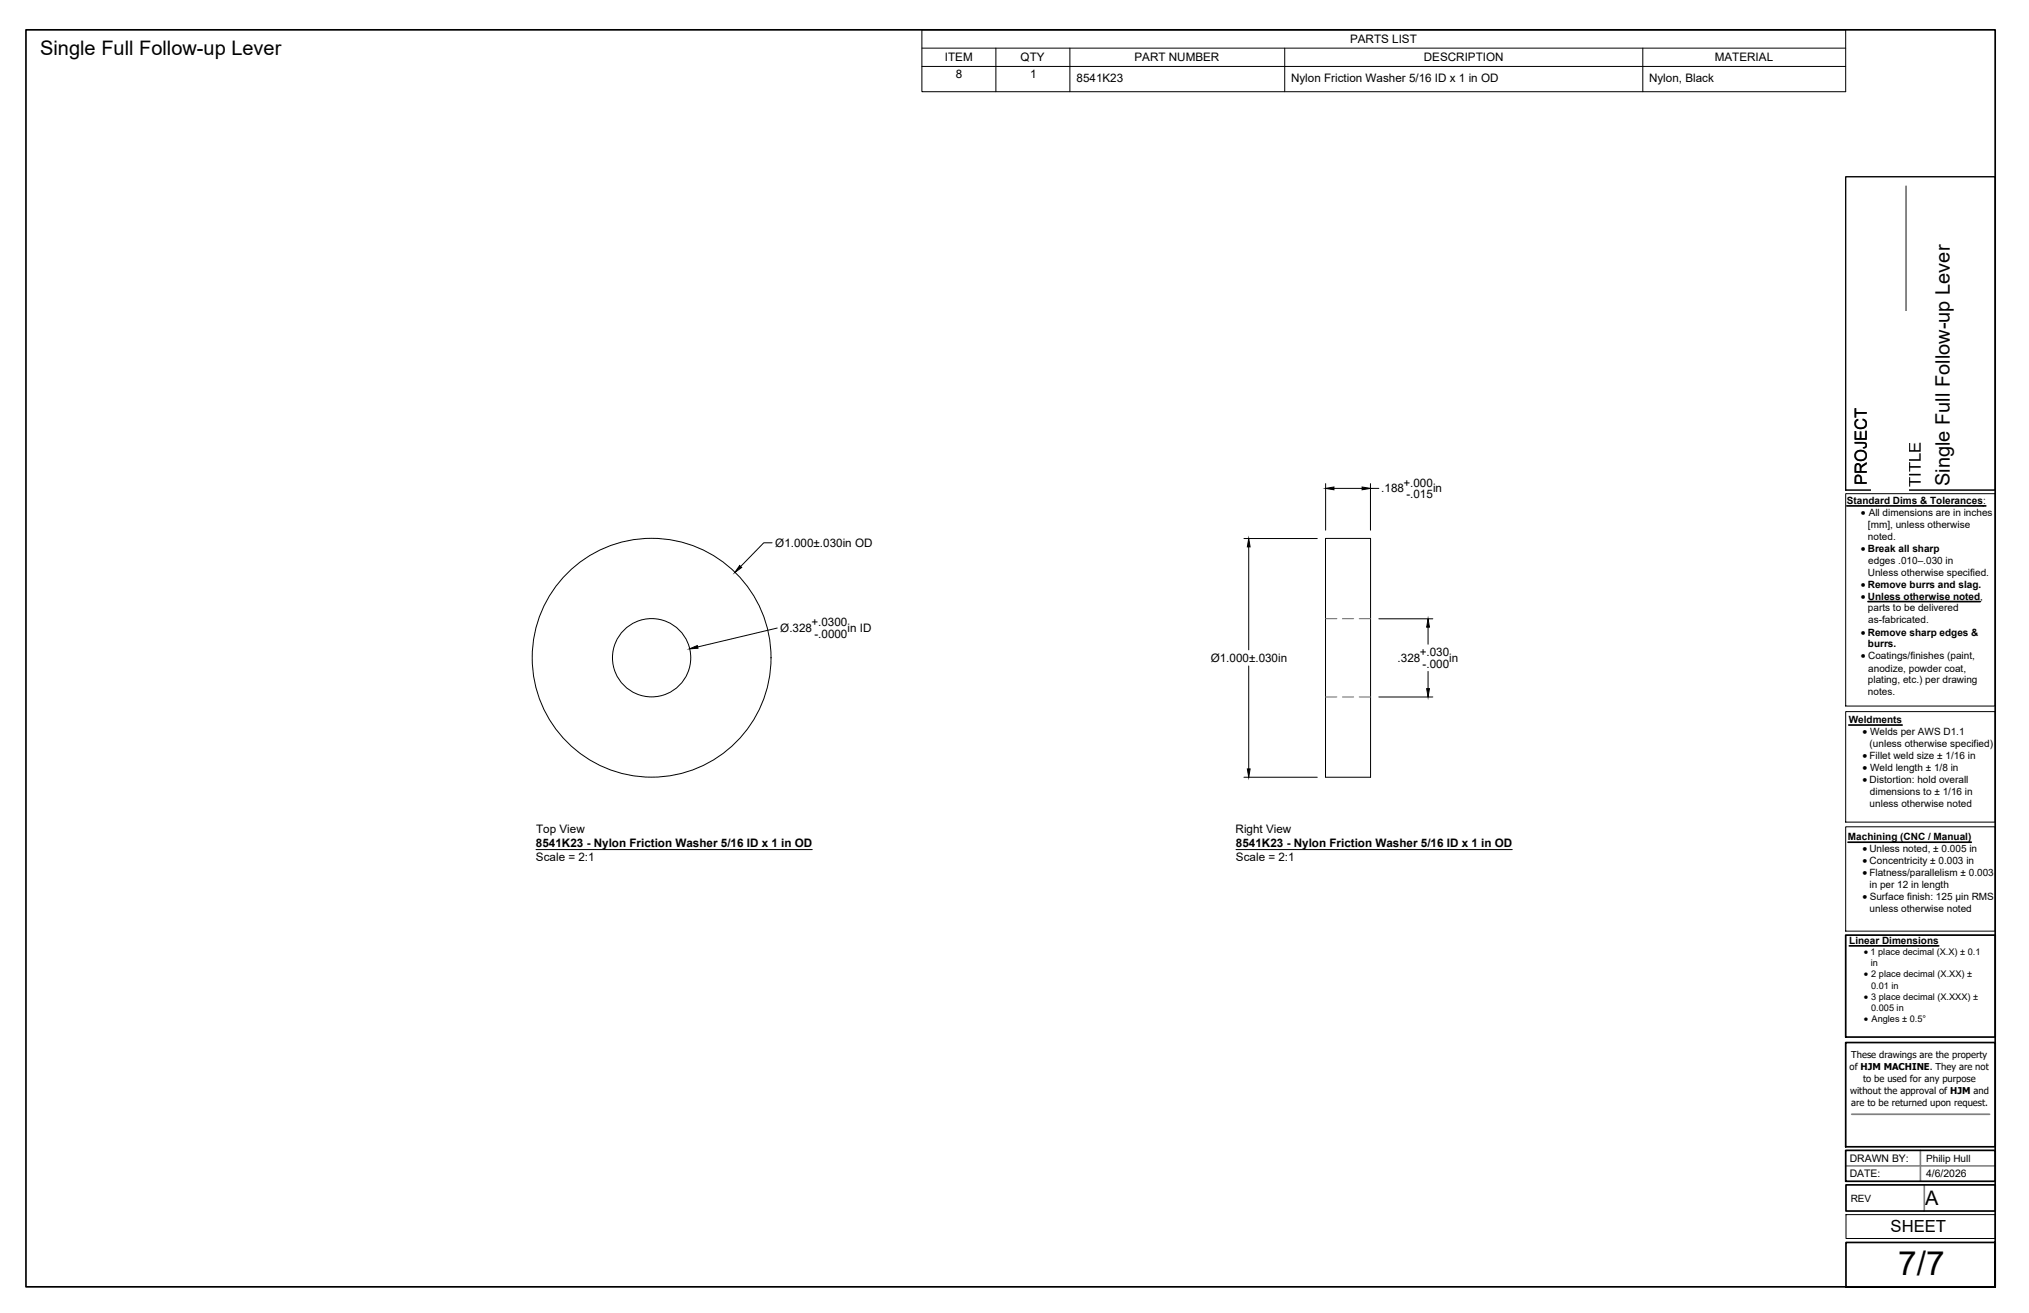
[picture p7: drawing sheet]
<svg xmlns="http://www.w3.org/2000/svg" width="432mm" height="279mm" viewBox="0 0 432 279" stroke-linecap="round" stroke-linejoin="round" font-family="sans-serif">
<defs><g id="words">
<text font-size="7.1" x="404" y="271.4">7/7</text>
<g font-size="4.3">
<text x="8.6" y="11.7">Single Full Follow-up Lever</text>
<text x="415" y="103.4" transform="rotate(-90 415 103.4)">Single Full Follow-up Lever</text>
<text x="409.7" y="256.5">A</text>
</g>
<g font-size="3.5">
<text x="397.3" y="103.3" transform="rotate(-90 397.3 103.3)">PROJECT</text>
<text x="408.7" y="103.6" transform="rotate(-90 408.7 103.6)">TITLE</text>
<text x="402.3" y="262.1">SHEET</text>
</g>
<g font-size="2.5">
<text x="287.3" y="9.2">PARTS LIST</text>
<text x="201.1" y="13.1">ITEM</text>
<text x="203.4" y="16.7">8</text>
<text x="217.2" y="13">QTY</text>
<text x="219.2" y="16.7">1</text>
<text x="229.1" y="17.4">8541K23</text>
<text x="241.4" y="13.1">PART NUMBER</text>
<text x="274.7" y="17.5">Nylon Friction Washer 5/16 ID x 1 in OD</text>
<text x="303" y="13.1">DESCRIPTION</text>
<text x="350.9" y="17.4">Nylon, Black</text>
<text x="364.9" y="13.1">MATERIAL</text>
<text x="294" y="104.8">.188</text>
<text x="298.7" y="103.6">+.000</text>
<text x="299.3" y="106">-.015</text>
<text x="305" y="104.8">in</text>
<text x="165" y="116.4">Ø1.000±.030in OD</text>
<text x="166.1" y="134.5">Ø.328</text>
<text x="172.7" y="133.3">+.0300</text>
<text x="173.3" y="135.7">-.0000</text>
<text x="180.4" y="134.5">in ID</text>
<text x="257.7" y="140.8">Ø1.000±.030in</text>
<text x="297.4" y="140.9">.328</text>
<text x="302.1" y="139.7">+.030</text>
<text x="302.7" y="142.1">-.000</text>
<text x="308.4" y="140.9">in</text>
<text x="114.1" y="177.3">Top View</text>
<text x="263" y="177.3">Right View</text>
<text x="114.1" y="180.3">8541K23 - Nylon Friction Washer 5/16 ID x 1 in OD</text>
<text x="114.1" y="183.2">Scale = 2:1</text>
<text x="263" y="180.3">8541K23 - Nylon Friction Washer 5/16 ID x 1 in OD</text>
<text x="263" y="183.2">Scale = 2:1</text>
</g>
<g font-size="2.3">
<text x="396" y="109.8">· All dimensions are in inches</text>
<text x="396" y="140.3">· Coatings/finishes (paint,</text>
<text x="396.4" y="156.4">· Welds per AWS D1.1</text>
<text x="396.4" y="161.5">· Fillet weld size ± 1/16 in</text>
<text x="396.4" y="164.1">· Weld length ± 1/8 in</text>
<text x="396.4" y="166.6">· Distortion: hold overall</text>
<text x="396.4" y="181.3">· Unless noted, ± 0.005 in</text>
<text x="396.4" y="183.9">· Concentricity ± 0.003 in</text>
<text x="396.4" y="186.4">· Flatness/parallelism ± 0.003</text>
<text x="396.4" y="191.6">· Surface finish: 125 µin RMS</text>
</g>
<g font-size="2.2">
<text x="396" y="117.4">· Break all sharp</text>
<text x="396" y="125">· Remove burrs and slag.</text>
<text x="396" y="127.6">· Unless otherwise noted,</text>
<text x="396" y="135.2">· Remove sharp edges &amp;</text>
<text x="393.7" y="250.5">DATE:</text>
<text x="393.7" y="247.2">DRAWN BY:</text>
<text x="409.9" y="250.5">4/6/2026</text>
</g>
<g font-size="2.1">
<text x="393" y="107.2">Standard Dims &amp; Tolerances:</text>
<text x="397.5" y="112.3">[mm], unless otherwise</text>
<text x="397.5" y="114.9">noted.</text>
<text x="397.6" y="119.9">edges .010–.030 in</text>
<text x="397.5" y="122.5">Unless otherwise specified.</text>
<text x="397.5" y="130.1">parts to be delivered</text>
<text x="397.5" y="137.8">burrs.</text>
<text x="397.6" y="132.7">as-fabricated.</text>
<text x="397.6" y="142.9">anodize, powder coat,</text>
<text x="397.5" y="145.4">plating, etc.) per drawing</text>
<text x="397.5" y="148">notes.</text>
<text x="393.4" y="153.8">Weldments</text>
<text x="397.9" y="159">(unless otherwise specified)</text>
<text x="397.9" y="171.7">unless otherwise noted</text>
<text x="398" y="169.2">dimensions to ± 1/16 in</text>
<text x="393.3" y="178.8">Machining (CNC / Manual)</text>
<text x="397.8" y="189">in per 12 in length</text>
<text x="397.9" y="194.1">unless otherwise noted</text>
<text x="393.6" y="200.8">Linear Dimensions</text>
<text x="396.7" y="203.2">· 1 place decimal (X.X) ± 0.1</text>
<text x="396.7" y="208">· 2 place decimal (X.XX) ±</text>
<text x="396.7" y="212.8">· 3 place decimal (X.XXX) ±</text>
<text x="396.7" y="217.6">· Angles ± 0.5°</text>
<text x="409.9" y="247.2">Philip Hull</text>
<text x="393.9" y="255.7">REV</text>
</g>
<g font-size="2">
<text x="398.2" y="205.6">in</text>
<text x="398.2" y="210.4">0.01 in</text>
<text x="398.2" y="215.2">0.005 in</text>
<text x="393.6" y="227.7">of HJM MACHINE. They are not</text>
<text x="394" y="225.2">These drawings are the property</text>
<text x="393.7" y="232.8">without the approval of HJM and</text>
<text x="396.5" y="230.3">to be used for any purpose</text>
<text x="393.9" y="235.3">are to be returned upon request.</text>
</g>
</g></defs>
<!-- layer: Visible -->
<g fill="none" stroke="#000" stroke-width=".21">
<path d="M282.1 114.6h9.6v50.8h-9.6z"/>
<circle cx="138.7" cy="140" r="25.4"/>
<circle cx="138.7" cy="140" r="8.3"/>
</g>
<!-- layer: Hidden -->
<path d="M282.1 131.7h2.4M285.7 131.7h2.4M289.3 131.7h2.4M282.1 148.3h2.4M285.7 148.3h2.4M289.3 148.3h2.4" fill="none" stroke="#686868" stroke-width=".21"/>
<!-- layer: Titleblock -->
<path d="M405.6 39.7v64.6M394.1 237.1h29.3M392.8 248.1h31.8M408.7 244.8v6.6M409.5 252.1v5.6" fill="none" stroke="#848484" stroke-width=".36"/>
<path d="M5.5 6.4h419.1v267.4v-9.4h-31.7v9.4h31.7h-419.1zM393 107.7h29.6M397.5 128h23.9M393.4 154.3h11.4M393.3 179.2h26.2M392.8 199h31.8v21.7h-31.8zM393.6 201.3h19M392.8 221.8h31.8v22.2h-31.8zM392.8 244.8h31.8v6.6h-31.8zM392.9 252.1h31.7v5.6h-31.7z" fill="none" stroke="#000" stroke-width=".36"/>
<path d="M392.8 37.6h31.8v66.7h-31.8zM392.8 105.1h31.8v45.1h-31.8zM392.8 151.4h31.8v23.5h-31.8zM392.8 175.9h31.8v22.2h-31.8zM392.9 258.5h31.7v5h-31.7z" fill="none" stroke="#000" stroke-width=".21"/>
<!-- layer: Parts Lists -->
<path d="M196.2 6.4h196.6v13.1h-196.6zM196.2 10.2h196.6M196.2 14.1h196.6M211.9 10.2v9.3M227.7 10.2v9.3M273.4 10.2v9.3M349.6 10.2v9.3" fill="none" stroke="#000" stroke-width=".21"/>
<!-- layer: Notes -->
<path d="M114.1 180.8h58.8M263 180.8h58.8" fill="none" stroke="#000" stroke-width=".21"/>
<!-- layer: FD_Dimensions -->
<g fill="none" stroke="#000" stroke-width=".21">
<path d="M164.3 115.5h-1.8l-4.9 5M264.7 114.6h15.6M265.7 116.4v21.9M282.1 102.9v9.9M283.9 103.9h6M291.7 102.9v9.9M291.7 103.9h1.7M165.4 133.6l-16.9 4.1M293.4 131.7h11.5M303.9 133.5v3.6M265.7 141.7v21.9M293.4 148.3h11.5"/>
<path d="M303.9 142.9v3.6M264.7 165.4h15.6"/>
</g>
<path d="M265.7 114.6l.3 1.8h-.5zM282.1 103.9l1.8-.3v.6zM289.9 103.6l1.8 .3-1.8 .3zM146.7 138.1l1.7-.7 .1 .5zM157.4 120.3l.4 .5-1.4 1zM303.9 131.7l.3 1.8h-.6zM303.6 146.5h.6l-.3 1.8zM265.5 163.6h.5l-.3 1.8z" fill="#000" stroke="#000" stroke-width=".21"/>
<g fill="#fff" stroke="#fff" stroke-width=".35">
<path d="M399.4 68.6h5.3v34.9h-5.3z"/>
<path d="M399.4 71.2h5.3v32.3h-5.3z"/>
<path d="M399.4 89.9h5.3v13.6h-5.3z"/>
<path d="M399.4 68.6h5.3v19.8h-5.3z"/>
</g>
<path d="M398.3 66.3h7.9v38.1h-7.9z" fill="#fff"/>
<use href="#words"/>
</svg>
